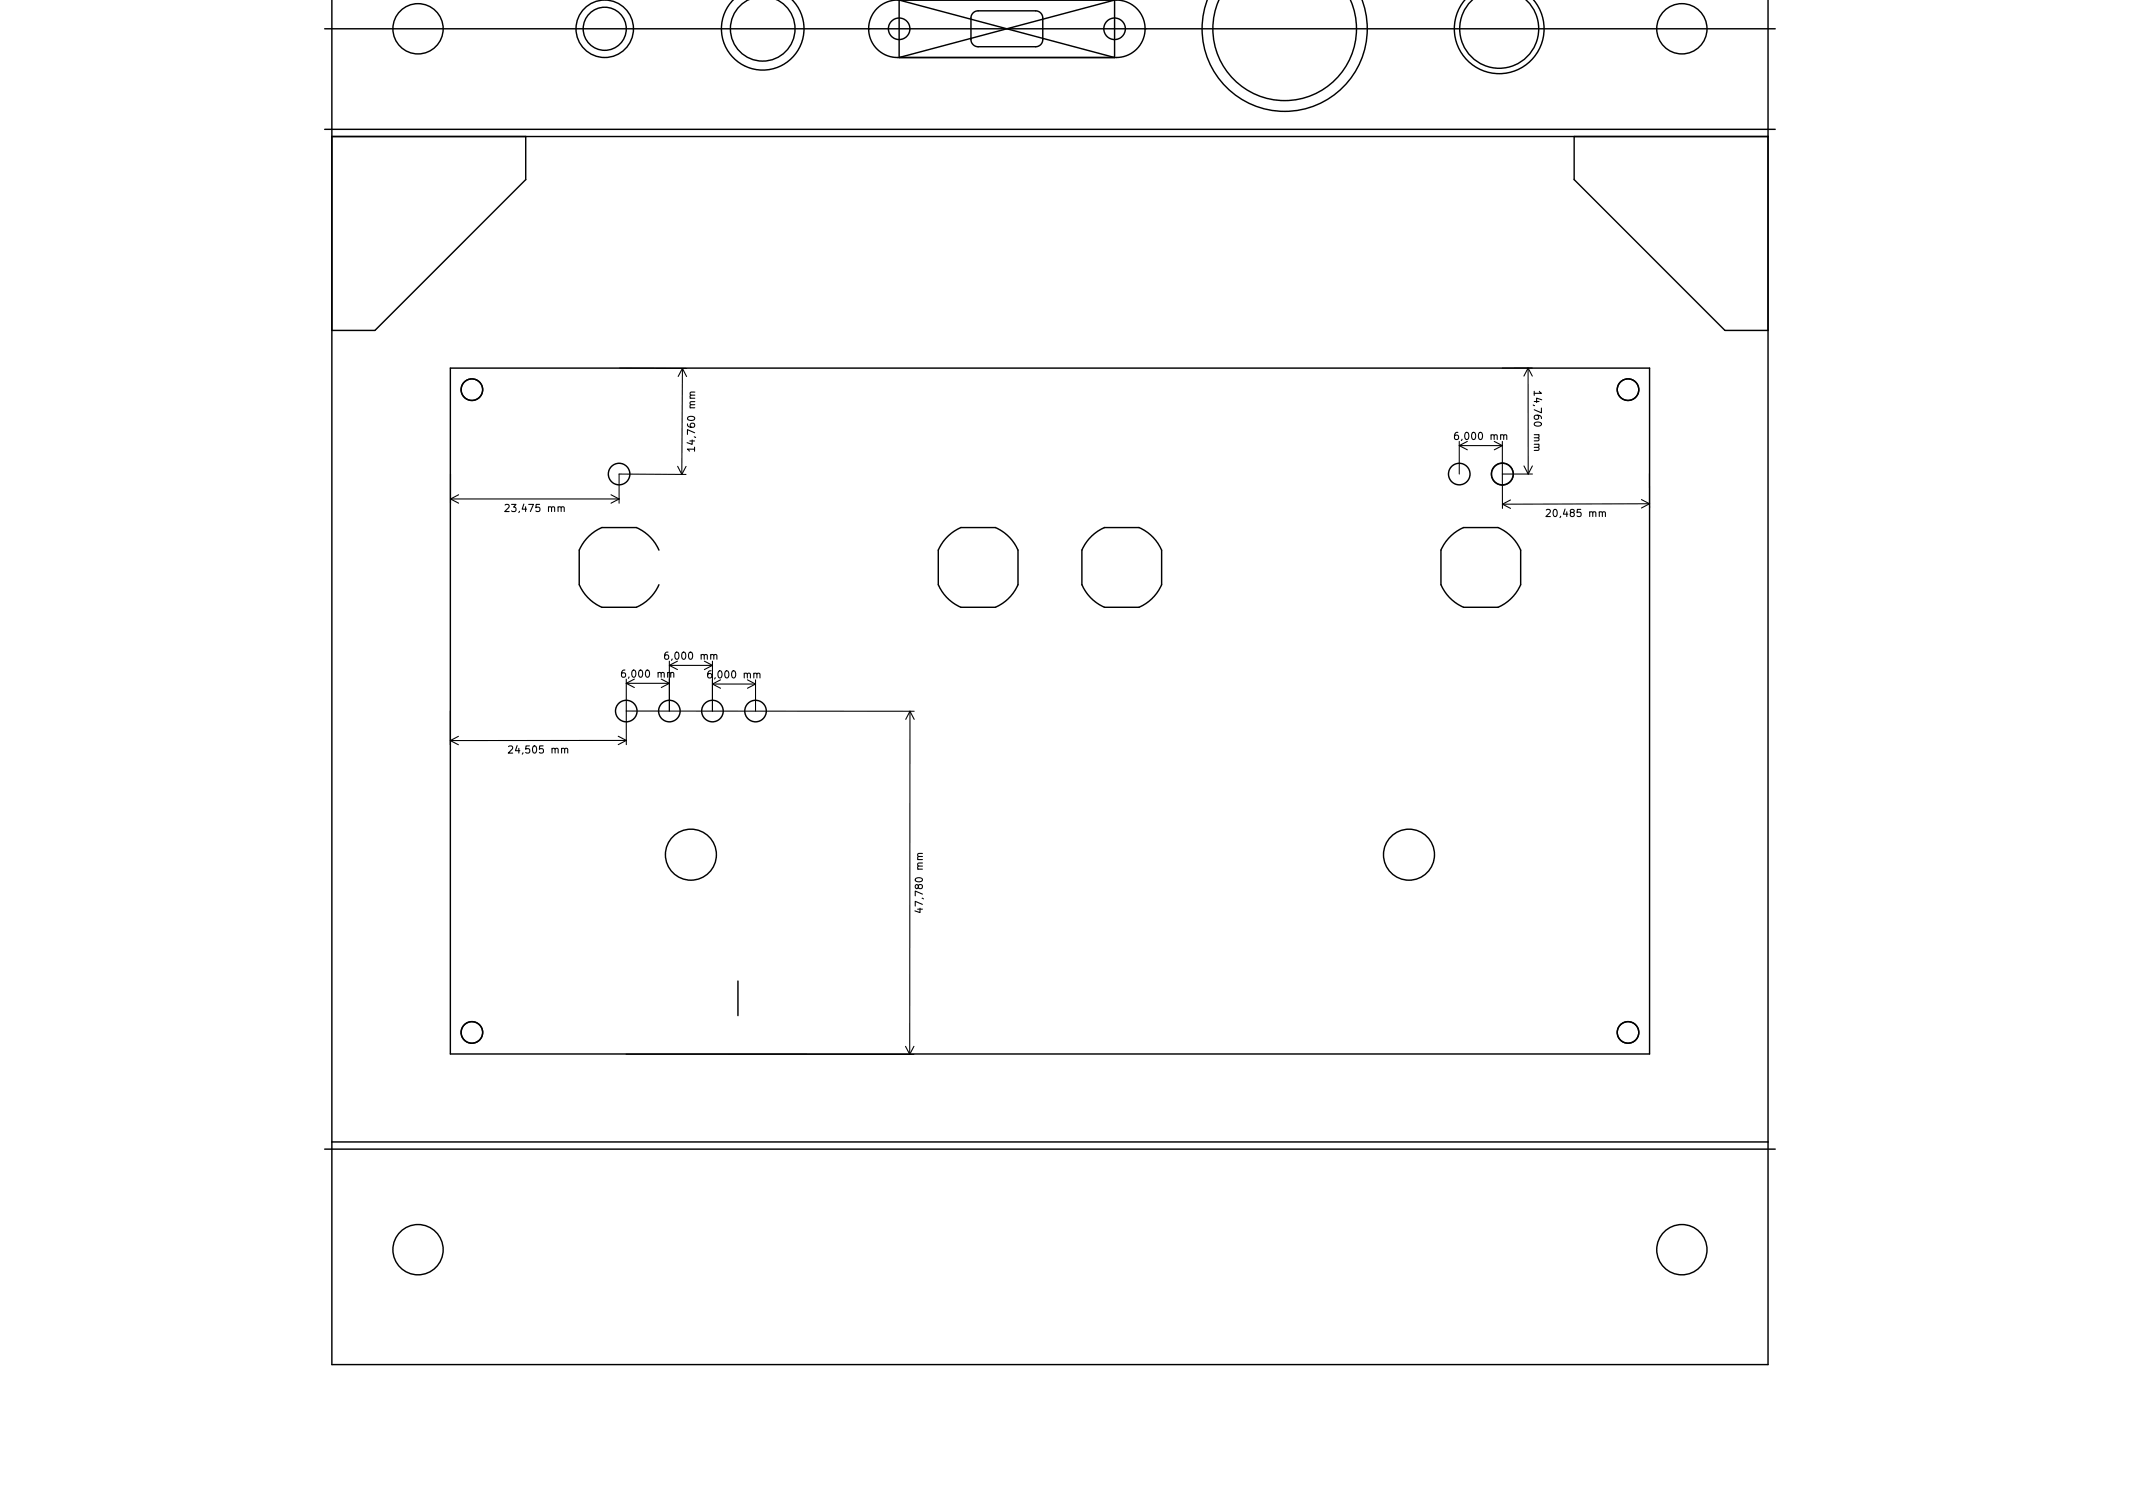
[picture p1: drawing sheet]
<svg xmlns="http://www.w3.org/2000/svg" width="297mm" height="210mm" viewBox="0 0 297 210" stroke-linecap="round" stroke-linejoin="round" font-family="sans-serif">
<defs><g id="words">
<g font-size="1.4">
<text x="213.6" y="55.1" transform="rotate(90 213.6 55.1)">14,760 mm</text>
<text x="96.8" y="62.3" transform="rotate(-90 96.8 62.3)">14,760 mm</text>
<text x="203" y="61.2">6,000 mm</text>
<text x="70.9" y="71.3">23,475 mm</text>
<text x="215.9" y="72">20,485 mm</text>
<text x="87" y="94.3">6,000 mm</text>
<text x="93" y="91.8">6,000 mm</text>
<text x="99" y="94.4">6,000 mm</text>
<text x="71.4" y="104.9">24,505 mm</text>
<text x="128.5" y="126.5" transform="rotate(-90 128.5 126.5)">47,780 mm</text>
</g>
</g></defs>
<g fill="none" stroke="#000" stroke-width=".15">
<path d="M86.3 51.2l9.3 .1M95 51.3l-.1 14.8M95 51.3l.6 1.1M95 51.3l-.6 1.1M96.8 54.6h-.7v.3l.1 .1M212.8 51.2v14.8M212.8 51.2l.6 1.2M212.8 51.2l-.6 1.2M213.4 51.2h-4.2M213.7 54.5v.6M214.4 54.5l.3 .3h-1M62.7 69.5h23.5"/>
<path d="M62.7 66v4.1M62.7 69.5l1.2 .6M63.9 68.9l-1.2 .6M70.3 70.3l.4-.1 .2 .3-.6 .7h.6M78.1 70.7l.2-.1h.2l.1 .6M85.1 68.9l1.1 .6M86.2 69.5l-1.1 .6M94.4 64.9l.5 1.2M95.5 66.1l-9.3-.1v4.1M95.5 64.9l-.6 1.2M96.7 62.5h-1l.3 .3M96.7 62.3v.5"/>
<path d="M203 60.2h-.3a.67 .67 0 0 0 0 1l.4-.1v-.3l-.2-.2h-.3l-.1 .2M203.2 62h6M203.2 61.5v4.5M203.2 62l1.1 .6M204.3 61.5l-1.1 .5M208.1 61.5l1.1 .5M209.2 66v4.8M209.2 61.5v4.5M209.2 62l-1.1 .6M209.2 70.2l1.2 .6M209.4 60.7l.1-.2 .3 .1v.6M210.4 69.6l-1.2 .6"/>
<path d="M212.2 64.9l.6 1.1M213.4 64.9l-.6 1.1M213.4 66h-4.2M214.2 62.3l.1 .1v.3h-.6M215.3 71l.4-.1 .2 .3-.6 .7h.6M223.1 71.4l.2-.1h.2l.1 .6M228.6 69.6l1.1 .5M229.7 65.9v4.8M229.7 70.1l-20.5 .1M229.7 70.1l-1.1 .6M62.7 99v4.7M87 93.3h-.3a.67 .67 0 0 0 0 1l.4-.1v-.3l-.2-.2h-.3l-.1 .2"/>
<path d="M87.2 95.1h6M87.2 94.6v4.4M87.2 95.1l1.1 .6M87.2 99h40.1M87.2 99v4.7M88.3 94.6l-1.1 .5M92.1 94.6l1.1 .5M93 90.8h-.3a.67 .67 0 0 0 0 1l.4-.1v-.3l-.2-.2h-.2l-.2 .2M93.2 92.6h6M93.2 92.1v6.9M93.2 92.6l1.1 .6M93.2 95.1l-1.1 .6"/>
<path d="M93.4 93.8l.1-.2 .3 .1v.6M94.3 92.1l-1.1 .5M98.1 92.1l1.1 .5M99 93.4h-.3a.67 .67 0 0 0 0 1l.4-.1v-.3l-.2-.2h-.2l-.2 .2M99.2 95.2h6M99.2 92.1v6.9M99.2 95.2l1.1 .6M99.2 92.6l-1.1 .6M99.4 91.3l.1-.2 .3 .1v.6M100.3 94.7l-1.1 .5M104.1 94.7l1.1 .5M105.2 94.7v4.3"/>
<path d="M105.2 95.2l-1.1 .6M105.4 93.9l.1-.2 .3 .1v.6M126.7 99v47.8M126.7 99l-.6 1.2M126.7 99l.6 1.2M62.7 103.1l1.1 .6M63.8 102.5l-1.1 .6M70.8 104l.4-.1 .2 .2-.6 .8h.6M78.6 104.3l.2-.1h.2l.1 .7M86.1 102.5l1.1 .6M87.2 103.1h-24.5M87.2 103.1l-1.1 .6"/>
<path d="M128.5 118.8l-.7 .1v.2l.1 .2M128.1 126.5v.6l-.7-.3M87.2 146.8h40.1M126.1 145.7l.6 1.1M127.3 145.7l-.6 1.1"/>
<circle cx="209.2" cy="66" r="1.55"/>
</g>
<g fill="none" stroke="#000" stroke-width=".2">
<path d="M46.2 -.1v190.1h200v-190.1M102.1 -.1a5.7 5.7 0 0 0 .1 8.2 5.7 5.7 0 0 0 8.1 0 5.7 5.7 0 0 0 0-8.2M104.3 -.1a4.5 4.5 0 0 0-1.6 6.9 4.5 4.5 0 0 0 7 0 4.5 4.5 0 0 0-1.6-6.9M188 -.1a10 10 0 0 1-9.1 14.1 10 10 0 0 1-9.1-14M189.7 -.1a11.5 11.5 0 0 1-10.8 15.6 11.5 11.5 0 0 1-10.7-15.5M204.1 -.1a6.2 6.2 0 0 0 .4 8.6 6.2 6.2 0 0 0 8.6 0 6.2 6.2 0 0 0 .4-8.5M205.1 0a5.5 5.5 0 0 0-.3 7.8 5.5 5.5 0 0 0 7.9 0 5.5 5.5 0 0 0-.2-7.8M45.2 4h202M45.2 18h202M46.2 19h200M73.2 19v6l-21 21h-6M121 4a4 4 0 0 0 4 4h30.5a4 4 0 0 0 4-4"/>
<path d="M121 4a4 4 0 0 1 4-4h30.5a4 4 0 0 1 4 4M121 4h.1M125.2 0l30 8v-8l-30 8zM135.5 1.8l.3-.2 .4-.1h8a1 1 0 0 1 1 1v3a1 1 0 0 1-1 1h-8a1 1 0 0 1-1-1v-3.1zM159.5 4h.1M219.2 19v6l21 21h6M62.7 51.3h167v95.5h-167zM91.8 76.6a6.1 6.1 0 0 0-3.2-3.1h-4.8a6.1 6.1 0 0 0-3.1 3.1v4.8a6 6 0 0 0 3.1 3.2h4.8a6.1 6.1 0 0 0 3.2-3.2M102.8 136.6v4.8M46.2 159h200M45.2 160h202"/>
<circle cx="58.2" cy="4" r="3.5"/>
<circle cx="84.2" cy="4" r="3"/>
<circle cx="84.2" cy="4" r="4"/>
<circle cx="125.2" cy="4" r="1.5"/>
<circle cx="155.2" cy="4" r="1.5"/>
<circle cx="234.2" cy="4" r="3.5"/>
<circle cx="65.7" cy="54.3" r="1.5"/>
<circle cx="226.7" cy="54.3" r="1.5"/>
<circle cx="86.2" cy="66" r="1.5"/>
<circle cx="136.2" cy="79" r="6.1"/>
<circle cx="156.2" cy="79" r="6.1"/>
<circle cx="203.2" cy="66" r="1.5"/>
<circle cx="206.2" cy="79" r="6.1"/>
<circle cx="209.2" cy="66" r="1.5"/>
<circle cx="87.2" cy="99" r="1.5"/>
<circle cx="93.2" cy="99" r="1.5"/>
<circle cx="99.2" cy="99" r="1.5"/>
<circle cx="105.2" cy="99" r="1.5"/>
<circle cx="96.2" cy="119" r="3.5"/>
<circle cx="196.2" cy="119" r="3.5"/>
<circle cx="65.7" cy="143.8" r="1.5"/>
<circle cx="226.7" cy="143.8" r="1.5"/>
<circle cx="58.2" cy="174" r="3.5"/>
<circle cx="234.2" cy="174" r="3.5"/>
</g>
<use href="#words"/>
</svg>
